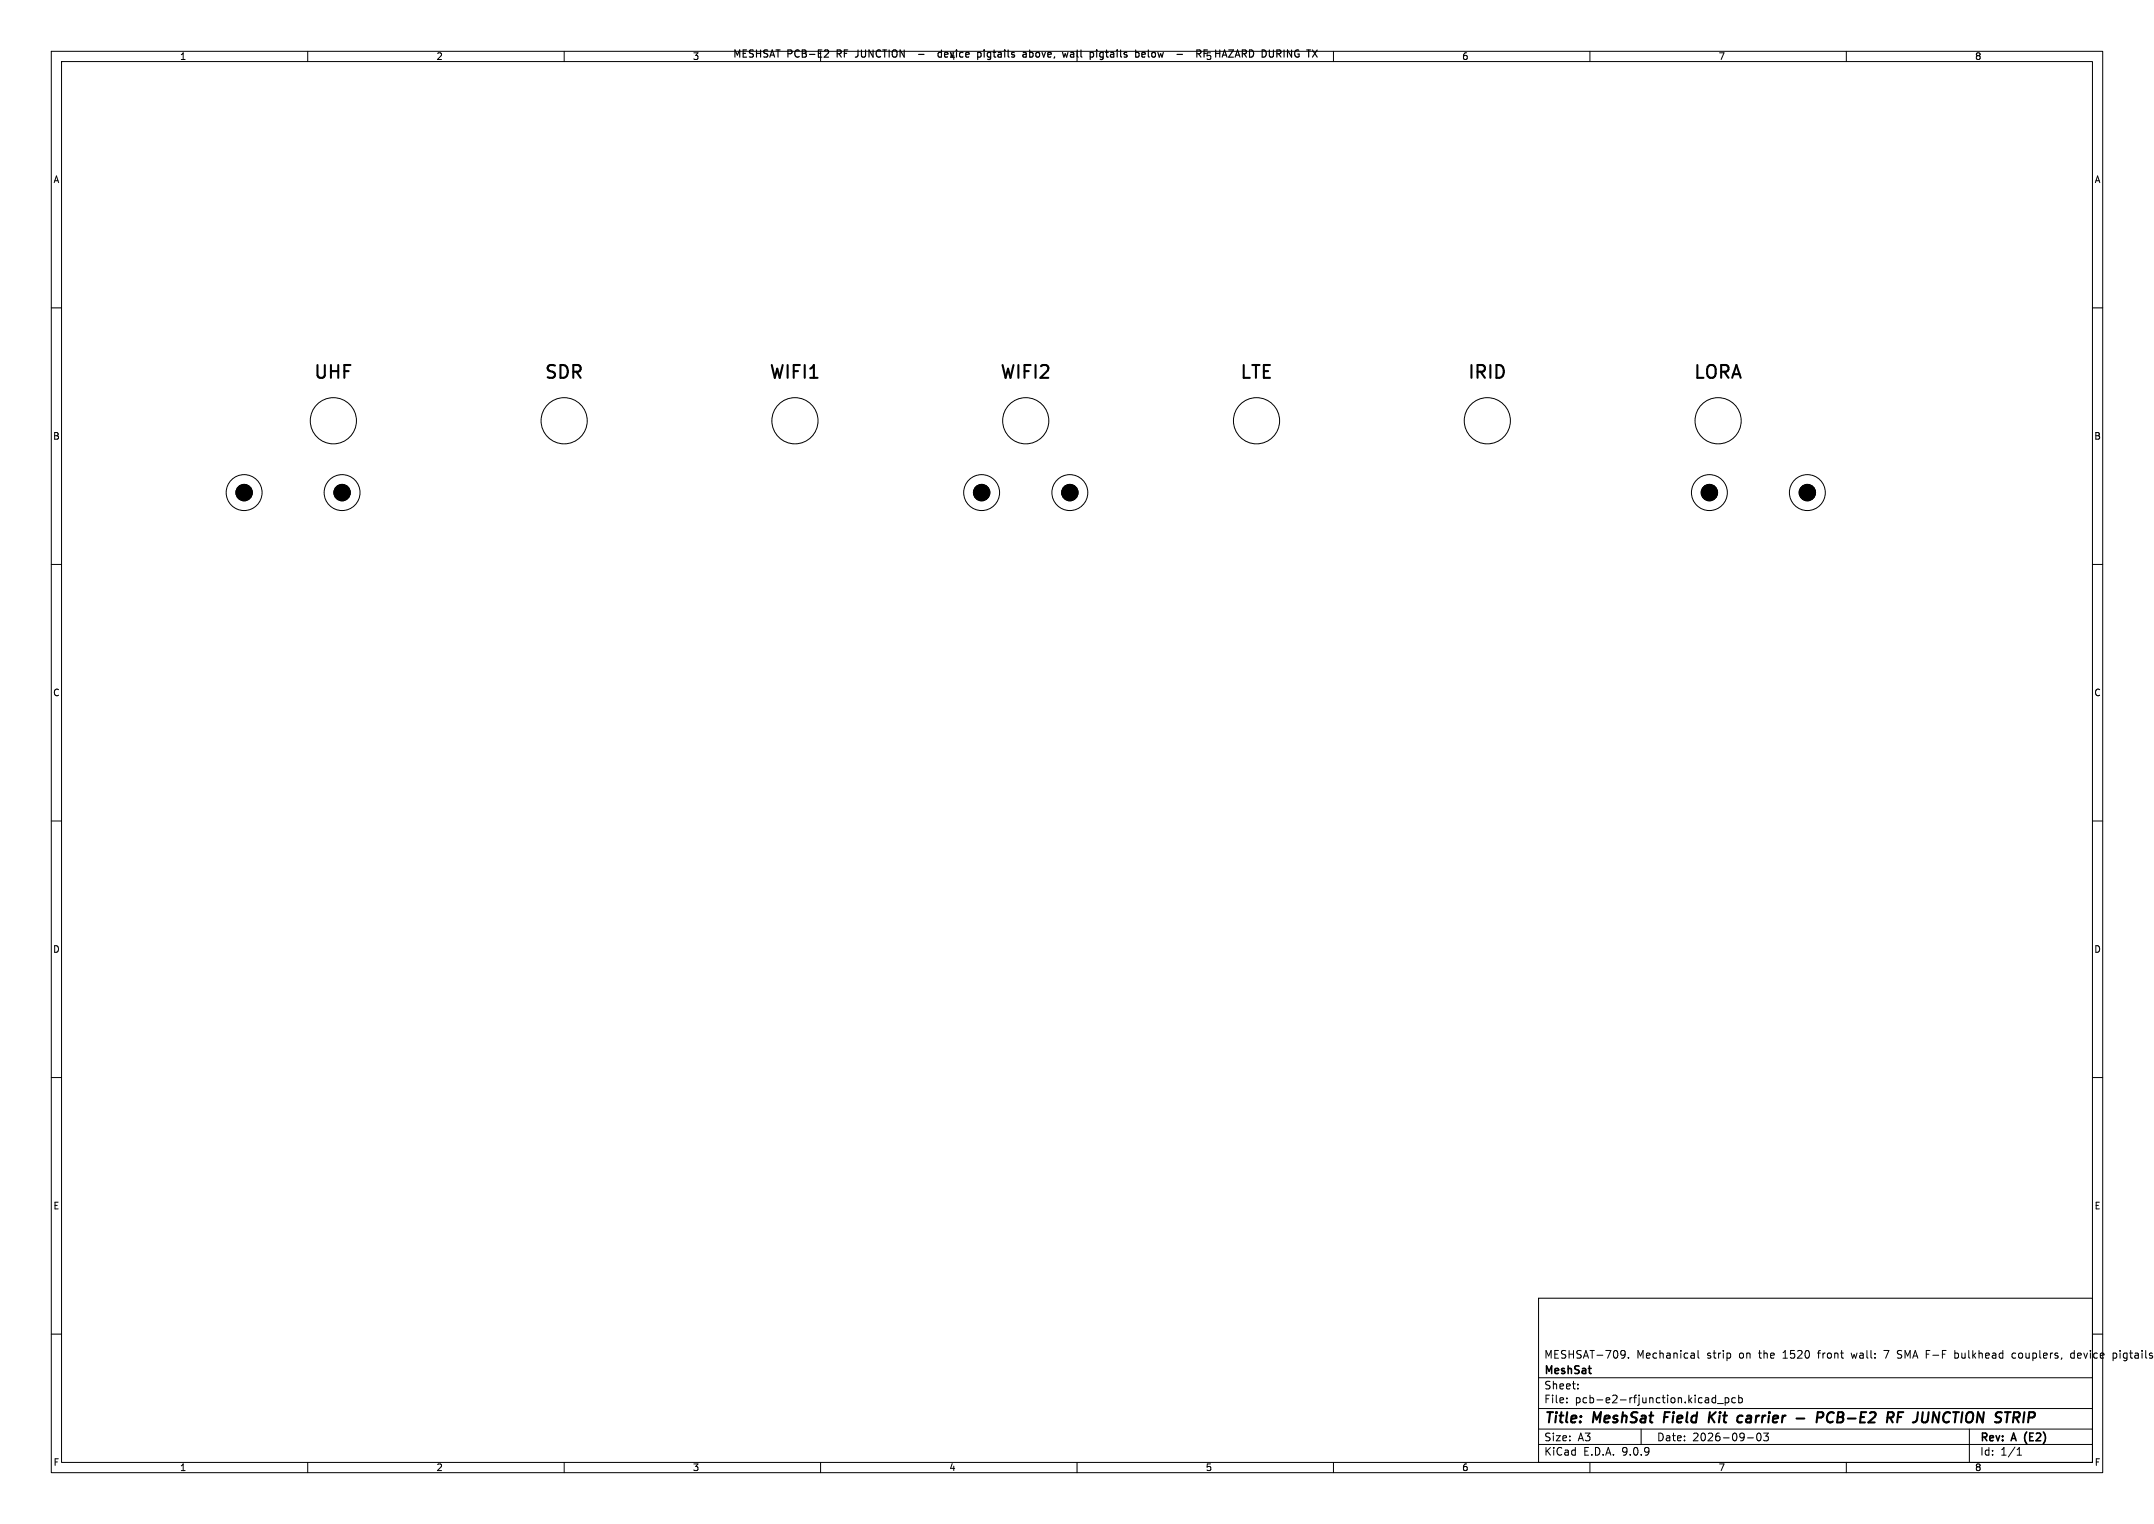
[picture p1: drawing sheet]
<svg xmlns="http://www.w3.org/2000/svg" width="420mm" height="297mm" viewBox="0 0 420 297" stroke-linecap="round" stroke-linejoin="round" font-family="sans-serif">
<defs><g id="words">
<g font-size="3.5">
<text x="61" y="74.4">UHF</text>
<text x="106" y="74.4">SDR</text>
<text x="149.8" y="74.4">WIFI1</text>
<text x="194.8" y="74.4">WIFI2</text>
<text x="241.6" y="74.4">LTE</text>
<text x="286" y="74.4">IRID</text>
<text x="330" y="74.4">LORA</text>
</g>
<g font-size="2.8">
<text x="301" y="277.9">Title:</text>
<text x="310.6" y="277.9">MeshSat</text>
<text x="325.3" y="277.9">Field</text>
<text x="334.8" y="277.9">Kit</text>
<text x="341.2" y="277.9">carrier</text>
<text x="353.5" y="277.9">-</text>
<text x="358.3" y="277.9">PCB-E2</text>
<text x="372.8" y="277.9">RF</text>
<text x="378.8" y="277.9">JUNCTION</text>
<text x="395.5" y="277.9">STRIP</text>
</g>
<g font-size="2.1">
<text x="301" y="268.2">MeshSat</text>
<text x="301" y="265">MESHSAT-709.</text>
<text x="319.1" y="265">Mechanical</text>
<text x="332.9" y="265">strip</text>
<text x="339.2" y="265">on</text>
<text x="343.2" y="265">the</text>
<text x="348" y="265">1520</text>
<text x="355" y="265">front</text>
<text x="361.7" y="265">wall:</text>
<text x="368.2" y="265">7</text>
<text x="370.9" y="265">SMA F-F</text>
<text x="382.4" y="265">bulkhead</text>
<text x="393.7" y="265">couplers,</text>
<text x="405.3" y="265">device</text>
<text x="413.7" y="265">pigtails</text>
<text x="301" y="273.7">File:</text>
<text x="301" y="271">Sheet:</text>
<text x="307.1" y="273.7">pcb-e2-rfjunction.kicad_pcb</text>
<text x="301" y="281.1">Size:</text>
<text x="307.6" y="281.1">A3</text>
<text x="323" y="281.1">Date:</text>
<text x="330" y="281.1">2026-09-03</text>
<text x="386" y="281.3">Rev:</text>
<text x="392.4" y="281.3">A</text>
<text x="395.4" y="281.3">(E2)</text>
<text x="301" y="283.9">KiCad</text>
<text x="308.7" y="283.9">E.D.A.</text>
<text x="316.3" y="283.9">9.0.9</text>
<text x="386" y="283.9">Id:</text>
<text x="390.1" y="283.9">1/1</text>
</g>
<g font-size="1.9">
<text x="142.8" y="11.5">MESHSAT PCB-E2</text>
<text x="163.5" y="11.5">RF</text>
<text x="167.5" y="11.5">JUNCTION</text>
<text x="185.2" y="11.5">device</text>
<text x="193.2" y="11.5">pigtails</text>
<text x="202.5" y="11.5">above,</text>
<text x="210.7" y="11.5">wall</text>
<text x="216.3" y="11.5">pigtails</text>
<text x="225.6" y="11.5">below</text>
<text x="234.5" y="11.5">-5</text>
<text x="239.1" y="11.5">RF</text>
<text x="243.2" y="11.5">HAZARD</text>
<text x="252.6" y="11.5">DURING</text>
</g>
<g font-size="1.8">
<text x="35" y="11.9">1</text>
<text x="85" y="11.9">2</text>
<text x="135" y="11.9">3</text>
<text x="185" y="11.9">4</text>
<text x="285" y="11.9">6</text>
<text x="335" y="11.9">7</text>
<text x="385" y="11.9">8</text>
<text x="10.3" y="35.9">A</text>
<text x="408.3" y="35.9">A</text>
<text x="10.3" y="85.9">B</text>
<text x="408.2" y="85.9">B</text>
<text x="10.3" y="135.9">C</text>
<text x="408.2" y="135.9">C</text>
<text x="10.3" y="185.9">D</text>
<text x="408.2" y="185.9">D</text>
<text x="10.3" y="235.9">E</text>
<text x="408.3" y="235.9">E</text>
<text x="10.3" y="285.9">F</text>
<text x="35" y="286.9">1</text>
<text x="85" y="286.9">2</text>
<text x="135" y="286.9">3</text>
<text x="185" y="286.9">4</text>
<text x="235" y="286.9">5</text>
<text x="285" y="286.9">6</text>
<text x="335" y="286.9">7</text>
<text x="385" y="286.9">8</text>
<text x="408.3" y="285.9">F</text>
</g>
</g></defs>
<g fill="none" stroke="#000" stroke-width=".19">
<path d="M10 10h400v277h-400zM12 12h396v273h-396zM60 10v2M110 10v2M210 10v2M310 10v2M360 10v2M10 60h2M408 60h2M46.8 95.9h.6M46.8 95.5v1M47.4 95.5v1"/>
<path d="M47.8 96.5h.6M47.8 95.7l.3-.2v1M65.9 95.9h.6M65.9 95.5v1M66.5 95.5v1M66.9 95.6l.4-.1 .2 .2-.6 .8h.6M190.6 95.9h.6M190.6 95.5v1M191.2 95.5v1M191.6 95.5h.6l-.3 .3 .3 .1v.5h-.6M207.8 95.9h.6M207.8 95.5v1"/>
<path d="M208.4 95.5v1M209.1 95.4l-.3 .7h.7M209.3 95.8v.7M332.5 95.5v1M332.5 95.9h.6M333.1 95.5v1M334.1 95.5h-.5l-.1 .4h.5l.1 .5h-.6M351.6 95.9h.6M351.6 95.5v1M352.2 95.5v1M353.1 95.5l-.4 .2-.1 .6 .2 .2 .4-.1-.1-.5-.3-.1-.2 .2M10 110h2"/>
<path d="M408 110h2M10 160h2M408 160h2M10 210h2M408 210h2M300 253h108v32h-108zM10 260h2M300 278.5h108M300 274.5h108M300 268.5h108M305.5 273.2v.2M305.5 272.5v.1"/>
<path d="M307.7 270.5v.2M307.7 269.8v.1M316.3 263.2l.5 .1a.99 .99 0 0 1-.4 1.4h-.2M316.9 263.8l-.2 .2-.4 .1M317.5 264.5v.2M320 278.5v3M330.2 263.7l.2 .2v.8M330.4 264.6l-.5 .1M330.4 264l-.5 .1M331.1 263.2v1.3l.2 .2M334.5 271.9v1.5M334.5 272.5l-.4-.1-.3 .3 .1 .6h.6"/>
<path d="M334.9 273.5h1.1M336.4 272.5l.4-.1 .3 .3-.2 .6h-.5M336.4 272.4v1.5M338.4 272.5l-.5-.1-.2 .3 .1 .6h.6M339 272.5l.4-.1 .3 .3-.1 .6h-.6M339 271.9v1.5M342.7 279.4l.2-.1a.8 .8 0 0 1 .5 .7 .8 .8 0 0 1-.5 .8l-.2-.2-.2-.4zM343.9 279.3h.9l-.5 .6 .4 .1v.6l-.2 .2-.6-.2M360.9 263.7l.3 1M367.3 263.2h1M369.9 264.6l.6 .1M369.9 263.6l.2 .2 .4 .2"/>
<path d="M370.6 263.2h-.4l-.3 .3M381.2 263.2v1.5M381.2 263.8l.4-.1 .2 .1M381.8 264.5l-.2 .2-.4-.1M384 278.5v6.5M393 263.8l-.4-.1-.3 .3 .1 .6h.6M404.4 263.8l-.4-.1-.3 .3 .2 .6h.5M404.4 263.2v1.5M408 260h2M412 263.8l.4-.1 .3 .3-.1 .6h-.6M412 263.7v1.5M60 285v2"/>
<path d="M110 285v2M160 285v2M210 285v2M260 285v2M300 281.5h108M310 285v2M340.7 280.2h1.2M360 285v2M393.3 283.6h.9M393.3 282.5l.4-.4v1.5"/>
<circle cx="47.6" cy="96" r="1.6"/>
<circle cx="47.6" cy="96" r="3.5"/>
<circle cx="65" cy="82" r="4.5"/>
<circle cx="66.7" cy="96" r="1.6"/>
<circle cx="66.7" cy="96" r="3.5"/>
<circle cx="110" cy="82" r="4.5"/>
<circle cx="155" cy="82" r="4.5"/>
<circle cx="191.4" cy="96" r="1.6"/>
<circle cx="191.4" cy="96" r="3.5"/>
<circle cx="200" cy="82" r="4.5"/>
<circle cx="208.6" cy="96" r="3.5"/>
<circle cx="208.6" cy="96" r="1.6"/>
<circle cx="245" cy="82" r="4.5"/>
<circle cx="290" cy="82" r="4.5"/>
<circle cx="333.3" cy="96" r="1.6"/>
<circle cx="333.3" cy="96" r="3.5"/>
<circle cx="335" cy="82" r="4.5"/>
<circle cx="352.4" cy="96" r="3.5"/>
<circle cx="352.4" cy="96" r="1.6"/>
</g>
<g fill="none" stroke="#000" stroke-width=".4">
<path d="M324.6 275.2l-.2 2M333.4 275.2l-.3 2M333.6 276.1l.7 1.1M334.5 275.2l-1.2 1.1M339.6 275.9l.2 .1M340.6 276.5l-.1 .6M350.3 276.4h1.5M355.4 276.1a.51 .51 0 0 0-.2-.9h-.8l-.2 2M357.6 275.4a.88 .88 0 0 0-1.1 0 .88 .88 0 0 0-.3 .9 .69 .69 0 0 0 .3 .8 .69 .69 0 0 0 .9-.1M370 276.2h.7M371.1 275.2h-.9l-.3 2M377 275.2l.9 2 .3-2"/>
<path d="M394.7 275.2l-.2 2"/>
</g>
<g fill="none" stroke="#000" stroke-width=".22">
<path d="M161 9.7l.4 .1 .2 .3-.9 1h.9M166.8 11.1h.1M179.1 10.6h1.1M183.6 10.3l-.4-.1-.3 .3 .1 .6h.6M183.6 9.7v1.4M184.6 10.2h-.2l-.2 .2v.7h.4M184.8 10.5l-.6 .2M191.9 9.7v.2M191.9 10.2v.9M192.6 11.5l.1 .1M192.8 10.2l-.3 .3v.4l.3 .2M199.9 10.2l.2 .2v.7"/>
<path d="M200.1 11.1h-.5M200.1 10.5l-.5 .1M200.8 10.3l.4-.1 .2 .3-.1 .6h-.5M200.8 9.7v1.4M208.8 11.1h.6M208.8 10.3h.5l.1 .8M209.4 10.5l-.6 .2M210 9.7l.1 1.4M214.6 11.1h.5M214.6 10.3h.5M215.1 10.2v1.1l-.3 .3-.3-.1M215.6 10.2h.5"/>
<path d="M215.8 9.7v1.4M222.8 10.2l.4 .1 .1 .2-.7 .2M223.2 11.1h-.4M223.9 9.7v1.2l.2 .2M225.2 10.3l-.4-.1-.2 .3v.5l.2 .1h.4M233.4 10.5h.5M233.7 10.5l.5 .6M234.2 10l-.3-.3h-.5v1.4M235.4 9.7h-.6v1.4M237 9.7v1.4M237 10.4h.8M237.8 9.7v1.4"/>
<path d="M238.4 10.7h.7M238.8 9.7l-.5 1.4M242.2 9.7h.6M242.2 10.5h.6M242.6 10.5l.4 .6M251 9.7l.8 1.4v-1.4"/>
</g>
<g fill="#000" stroke="#000" stroke-width=".19">
<circle cx="47.6" cy="96" r="1.6"/>
<circle cx="66.7" cy="96" r="1.6"/>
<circle cx="191.4" cy="96" r="1.6"/>
<circle cx="208.6" cy="96" r="1.6"/>
<circle cx="333.3" cy="96" r="1.6"/>
<circle cx="352.4" cy="96" r="1.6"/>
</g>
<use href="#words"/>
</svg>
